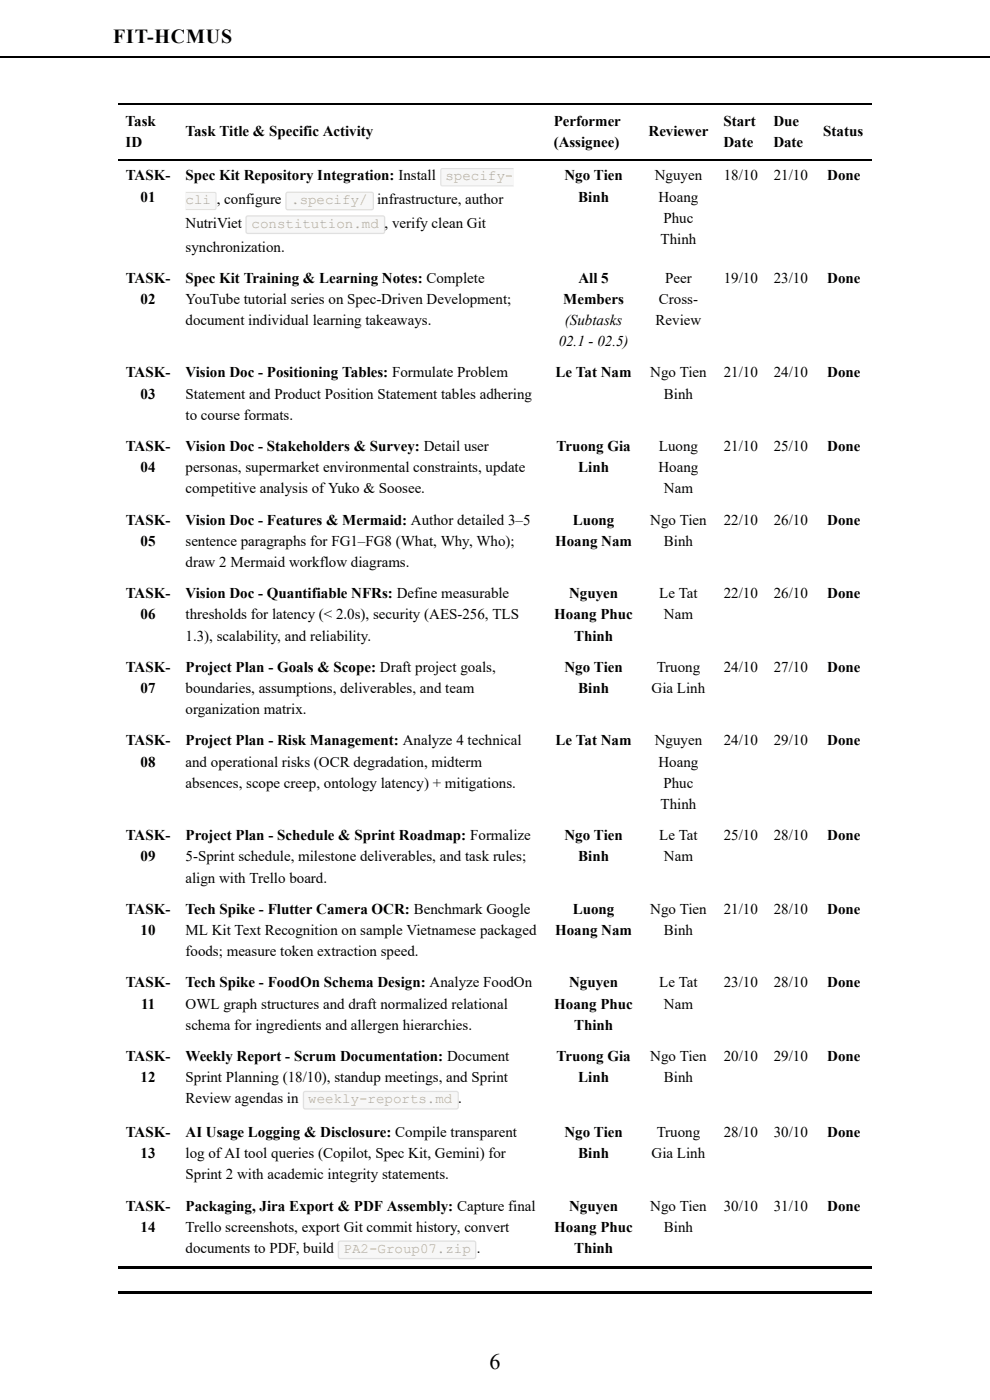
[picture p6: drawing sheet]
<svg xmlns="http://www.w3.org/2000/svg" width="210mm" height="297mm" viewBox="0 0 210 297" stroke-linecap="round" stroke-linejoin="round" font-family="sans-serif">
<defs><g id="words">
<text font-size="4.7" x="103.8" y="290.3">6</text>
<text font-size="4.2" x="24" y="9.2">FIT-HCMUS</text>
<g font-size="3.2">
<text x="26.6" y="26.6">Task</text>
<text x="39.3" y="28.8">Task Title &amp; Specific Activity</text>
<text x="117.4" y="26.6">Performer</text>
<text x="137.5" y="28.8">Reviewer</text>
<text x="153.4" y="26.6">Start</text>
<text x="164" y="26.6">Due</text>
<text x="174.5" y="28.8">Status</text>
<text x="26.6" y="31.1">ID</text>
<text x="117.4" y="31.1">(Assignee)</text>
<text x="153.4" y="31.1">Date</text>
<text x="164" y="31.1">Date</text>
<text x="26.7" y="38.3">TASK-</text>
<text x="39.3" y="38.3">Spec Kit Repository Integration: Install</text>
<text x="119.7" y="38.3">Ngo Tien</text>
<text x="138.8" y="38.3">Nguyen</text>
<text x="153.5" y="38.3">18/10</text>
<text x="164" y="38.3">21/10</text>
<text x="175.4" y="38.3">Done</text>
<text x="29.8" y="42.8">01</text>
<text x="46" y="43.3">, configure</text>
<text x="80" y="43.3">infrastructure, author</text>
<text x="122.6" y="42.8">Binh</text>
<text x="139.6" y="42.8">Hoang</text>
<text x="140.7" y="47.3">Phuc</text>
<text x="39.3" y="48.3">NutriViet</text>
<text x="39.3" y="53.4">synchronization.</text>
<text x="81.6" y="48.3">, verify clean Git</text>
<text x="140.1" y="51.8">Thinh</text>
<text x="26.7" y="60">TASK-</text>
<text x="39.3" y="60">Spec Kit Training &amp; Learning Notes: Complete</text>
<text x="122.6" y="60">All 5</text>
<text x="141" y="60">Peer</text>
<text x="153.5" y="60">19/10</text>
<text x="164" y="60">23/10</text>
<text x="175.4" y="60">Done</text>
<text x="29.8" y="64.5">02</text>
<text x="39.3" y="64.5">YouTube tutorial series on Spec-Driven Development;</text>
<text x="119.4" y="64.5">Members</text>
<text x="139.7" y="64.5">Cross-</text>
<text x="39.3" y="69">document individual learning takeaways.</text>
<text x="119.8" y="69">(Subtasks</text>
<text x="139" y="69">Review</text>
<text x="118.4" y="73.5">02.1 - 02.5)</text>
<text x="26.7" y="80.1">TASK-</text>
<text x="39.3" y="80.1">Vision Doc - Positioning Tables: Formulate Problem</text>
<text x="117.8" y="80.1">Le Tat Nam</text>
<text x="137.9" y="80.1">Ngo Tien</text>
<text x="153.5" y="80.1">21/10</text>
<text x="164" y="80.1">24/10</text>
<text x="175.4" y="80.1">Done</text>
<text x="29.8" y="84.6">03</text>
<text x="39.3" y="84.6">Statement and Product Position Statement tables adhering</text>
<text x="39.3" y="89.1">to course formats.</text>
<text x="140.8" y="84.6">Binh</text>
<text x="26.7" y="95.7">TASK-</text>
<text x="39.3" y="95.7">Vision Doc - Stakeholders &amp; Survey: Detail user</text>
<text x="118" y="95.7">Truong Gia</text>
<text x="139.7" y="95.7">Luong</text>
<text x="153.5" y="95.7">21/10</text>
<text x="164" y="95.7">25/10</text>
<text x="175.4" y="95.7">Done</text>
<text x="29.8" y="100.2">04</text>
<text x="39.3" y="100.2">personas, supermarket environmental constraints, update</text>
<text x="122.6" y="100.2">Linh</text>
<text x="139.6" y="100.2">Hoang</text>
<text x="39.3" y="104.7">competitive analysis of Yuko &amp; Soosee.</text>
<text x="140.8" y="104.7">Nam</text>
<text x="26.7" y="111.3">TASK-</text>
<text x="39.3" y="111.3">Vision Doc - Features &amp; Mermaid: Author detailed 3–5</text>
<text x="121.4" y="111.3">Luong</text>
<text x="137.9" y="111.3">Ngo Tien</text>
<text x="153.5" y="111.3">22/10</text>
<text x="164" y="111.3">26/10</text>
<text x="175.4" y="111.3">Done</text>
<text x="29.8" y="115.8">05</text>
<text x="39.3" y="115.8">sentence paragraphs for FG1–FG8 (What, Why, Who);</text>
<text x="117.7" y="115.8">Hoang Nam</text>
<text x="140.8" y="115.8">Binh</text>
<text x="39.3" y="120.3">draw 2 Mermaid workflow diagrams.</text>
<text x="26.7" y="126.9">TASK-</text>
<text x="29.8" y="131.4">06</text>
<text x="39.3" y="126.9">Vision Doc - Quantifiable NFRs: Define measurable</text>
<text x="39.3" y="131.4">thresholds for latency (&lt; 2.0s), security (AES-256, TLS</text>
<text x="117.5" y="131.4">Hoang Phuc</text>
<text x="120.6" y="126.9">Nguyen</text>
<text x="139.8" y="126.9">Le Tat</text>
<text x="140.8" y="131.4">Nam</text>
<text x="153.5" y="126.9">22/10</text>
<text x="164" y="126.9">26/10</text>
<text x="175.4" y="126.9">Done</text>
<text x="39.3" y="135.9">1.3), scalability, and reliability.</text>
<text x="121.7" y="135.9">Thinh</text>
<text x="26.7" y="142.5">TASK-</text>
<text x="39.3" y="142.5">Project Plan - Goals &amp; Scope: Draft project goals,</text>
<text x="119.7" y="142.5">Ngo Tien</text>
<text x="139.2" y="142.5">Truong</text>
<text x="153.5" y="142.5">24/10</text>
<text x="164" y="142.5">27/10</text>
<text x="175.4" y="142.5">Done</text>
<text x="29.8" y="147">07</text>
<text x="39.3" y="147">boundaries, assumptions, deliverables, and team</text>
<text x="122.6" y="147">Binh</text>
<text x="138.2" y="147">Gia Linh</text>
<text x="39.3" y="151.5">organization matrix.</text>
<text x="26.7" y="158.1">TASK-</text>
<text x="39.3" y="158.1">Project Plan - Risk Management: Analyze 4 technical</text>
<text x="117.8" y="158.1">Le Tat Nam</text>
<text x="138.8" y="158.1">Nguyen</text>
<text x="153.5" y="158.1">24/10</text>
<text x="164" y="158.1">29/10</text>
<text x="175.4" y="158.1">Done</text>
<text x="29.8" y="162.6">08</text>
<text x="39.3" y="162.6">and operational risks (OCR degradation, midterm</text>
<text x="39.3" y="167.1">absences, scope creep, ontology latency) + mitigations.</text>
<text x="139.6" y="162.6">Hoang</text>
<text x="140.7" y="167.1">Phuc</text>
<text x="140.1" y="171.6">Thinh</text>
<text x="26.7" y="178.2">TASK-</text>
<text x="39.3" y="178.2">Project Plan - Schedule &amp; Sprint Roadmap: Formalize</text>
<text x="119.7" y="178.2">Ngo Tien</text>
<text x="139.8" y="178.2">Le Tat</text>
<text x="153.5" y="178.2">25/10</text>
<text x="164" y="178.2">28/10</text>
<text x="175.4" y="178.2">Done</text>
<text x="29.8" y="182.7">09</text>
<text x="39.3" y="182.7">5-Sprint schedule, milestone deliverables, and task rules;</text>
<text x="122.6" y="182.7">Binh</text>
<text x="140.8" y="182.7">Nam</text>
<text x="39.3" y="187.2">align with Trello board.</text>
<text x="26.7" y="193.9">TASK-</text>
<text x="39.3" y="193.9">Tech Spike - Flutter Camera OCR: Benchmark Google</text>
<text x="121.4" y="193.9">Luong</text>
<text x="137.9" y="193.9">Ngo Tien</text>
<text x="153.5" y="193.9">21/10</text>
<text x="164" y="193.9">28/10</text>
<text x="175.4" y="193.9">Done</text>
<text x="29.8" y="198.3">10</text>
<text x="39.3" y="198.3">ML Kit Text Recognition on sample Vietnamese packaged</text>
<text x="39.3" y="202.8">foods; measure token extraction speed.</text>
<text x="117.7" y="198.3">Hoang Nam</text>
<text x="140.8" y="198.3">Binh</text>
<text x="26.7" y="209.5">TASK-</text>
<text x="39.3" y="209.5">Tech Spike - FoodOn Schema Design: Analyze FoodOn</text>
<text x="120.6" y="209.5">Nguyen</text>
<text x="139.8" y="209.5">Le Tat</text>
<text x="153.5" y="209.5">23/10</text>
<text x="164" y="209.5">28/10</text>
<text x="175.4" y="209.5">Done</text>
<text x="29.9" y="214">11</text>
<text x="39.3" y="214">OWL graph structures and draft normalized relational</text>
<text x="117.5" y="214">Hoang Phuc</text>
<text x="140.8" y="214">Nam</text>
<text x="39.3" y="218.5">schema for ingredients and allergen hierarchies.</text>
<text x="121.7" y="218.5">Thinh</text>
<text x="26.7" y="225.1">TASK-</text>
<text x="39.3" y="225.1">Weekly Report - Scrum Documentation: Document</text>
<text x="118" y="225.1">Truong Gia</text>
<text x="137.9" y="225.1">Ngo Tien</text>
<text x="153.5" y="225.1">20/10</text>
<text x="164" y="225.1">29/10</text>
<text x="175.4" y="225.1">Done</text>
<text x="29.8" y="229.6">12</text>
<text x="39.3" y="229.6">Sprint Planning (18/10), standup meetings, and Sprint</text>
<text x="122.6" y="229.6">Linh</text>
<text x="140.8" y="229.6">Binh</text>
<text x="39.3" y="234.1">Review agendas in</text>
<text x="97.2" y="234.1">.</text>
<text x="26.7" y="241.2">TASK-</text>
<text x="29.8" y="245.7">13</text>
<text x="39.3" y="241.2">AI Usage Logging &amp; Disclosure: Compile transparent</text>
<text x="39.3" y="245.7">log of AI tool queries (Copilot, Spec Kit, Gemini) for</text>
<text x="119.7" y="241.2">Ngo Tien</text>
<text x="122.6" y="245.7">Binh</text>
<text x="138.2" y="245.7">Gia Linh</text>
<text x="139.2" y="241.2">Truong</text>
<text x="153.5" y="241.2">28/10</text>
<text x="164" y="241.2">30/10</text>
<text x="175.4" y="241.2">Done</text>
<text x="39.3" y="250.2">Sprint 2 with academic integrity statements.</text>
<text x="26.7" y="256.8">TASK-</text>
<text x="39.3" y="256.8">Packaging, Jira Export &amp; PDF Assembly: Capture final</text>
<text x="120.6" y="256.8">Nguyen</text>
<text x="137.9" y="256.8">Ngo Tien</text>
<text x="153.5" y="256.8">30/10</text>
<text x="164" y="256.8">31/10</text>
<text x="175.4" y="256.8">Done</text>
<text x="29.8" y="261.3">14</text>
<text x="39.3" y="261.3">Trello screenshots, export Git commit history, convert</text>
<text x="117.5" y="261.3">Hoang Phuc</text>
<text x="140.8" y="261.3">Binh</text>
<text x="39.3" y="265.8">documents to PDF, build</text>
<text x="101.1" y="265.8">.</text>
<text x="121.7" y="265.8">Thinh</text>
</g>
<g font-size="3" fill="#c9ae75">
<text x="94.4" y="38.3">specify-</text>
<text x="39.3" y="43.3">cli</text>
<text x="61.7" y="43.3">.specify/</text>
<text x="53.3" y="48.3">constitution.md</text>
<text x="65.3" y="234.1">weekly-reports.md</text>
<text x="72.9" y="265.8">PA2-Group07.zip</text>
</g>
</g></defs>
<path d="M0 12.2h209.9" fill="none" stroke="#000" stroke-width=".35"/>
<path d="M19.8 21.8h170.3v253.1h-170.3z" fill="#fff"/>
<path d="M25 268.7h12.7v.6h-12.7zM25 274h159.9v.5h-159.9zM37.7 268.7h78.1v.6h-78.1zM115.8 268.7h20.1v.6h-20.1zM135.9 268.7h15.9v.6h-15.9zM151.8 268.7h10.6v.6h-10.6zM162.4 268.7h10.5v.6h-10.5zM172.9 268.7h12v.6h-12z" fill="#000"/>
<path d="M25 33.9h159.9" fill="none" stroke="#000" stroke-width=".26"/>
<path d="M25 22h159.9" fill="none" stroke="#000" stroke-width=".31"/>
<path d="M93.5 35.8l.3-.2h15.2v4h-15.3l-.3-.2-.1-.3v-2.9z" fill="#f7f7f7"/>
<path d="M93.3 35.9h15.6M93.3 39.4h15.6M93.5 35.6v4" fill="none" stroke="#e0e0e0" stroke-width=".45"/>
<path d="M39.3 40.7h6.4l.2 .5v3.2l-.5 .2h-6.1z" fill="#f7f7f7"/>
<path d="M39.3 40.9h6.6M39.3 44.4h6.6M45.7 40.7v3.9" fill="none" stroke="#e0e0e0" stroke-width=".45"/>
<path d="M60.7 40.8l.3-.1h17.9l.4 .4v3.1l-.2 .3-.3 .1h-17.9l-.3-.2-.1-.3v-2.9z" fill="#f7f7f7"/>
<path d="M60.7 40.9l.3-.1h17.8l.4 .4-.1 3-.3 .3h-17.8l-.4-.4z" fill="none" stroke="#e0e0e0" stroke-width=".26"/>
<path d="M52.2 45.8l.4-.1h28.6l.5 .4v3.1l-.3 .4-.3 .1-28.6-.1-.4-.2-.1-.3v-2.9z" fill="#f7f7f7"/>
<path d="M52.3 45.9l.3-.1h28.6l.3 .4v3l-.4 .3h-28.6l-.3-.4z" fill="none" stroke="#e0e0e0" stroke-width=".26"/>
<path d="M64.4 231.6l.3-.2h32.2l.4 .4v3.2l-.3 .3-.3 .1h-32.1l-.3-.2-.1-.3v-2.9z" fill="#f7f7f7"/>
<path d="M64.5 231.7l.2-.1h32.1l.3 .4v2.9l-.4 .4h-32l-.4-.4z" fill="none" stroke="#e0e0e0" stroke-width=".26"/>
<path d="M71.8 263.3l.3-.1h28.5l.4 .4v3.1l-.3 .4h-.2h-28.5l-.3-.2-.1-.3v-2.9z" fill="#f7f7f7"/>
<path d="M71.9 263.4l.2-.1h28.4l.4 .4-.1 3-.3 .3h-28.4l-.4-.4z" fill="none" stroke="#e0e0e0" stroke-width=".26"/>
<use href="#words"/>
</svg>
